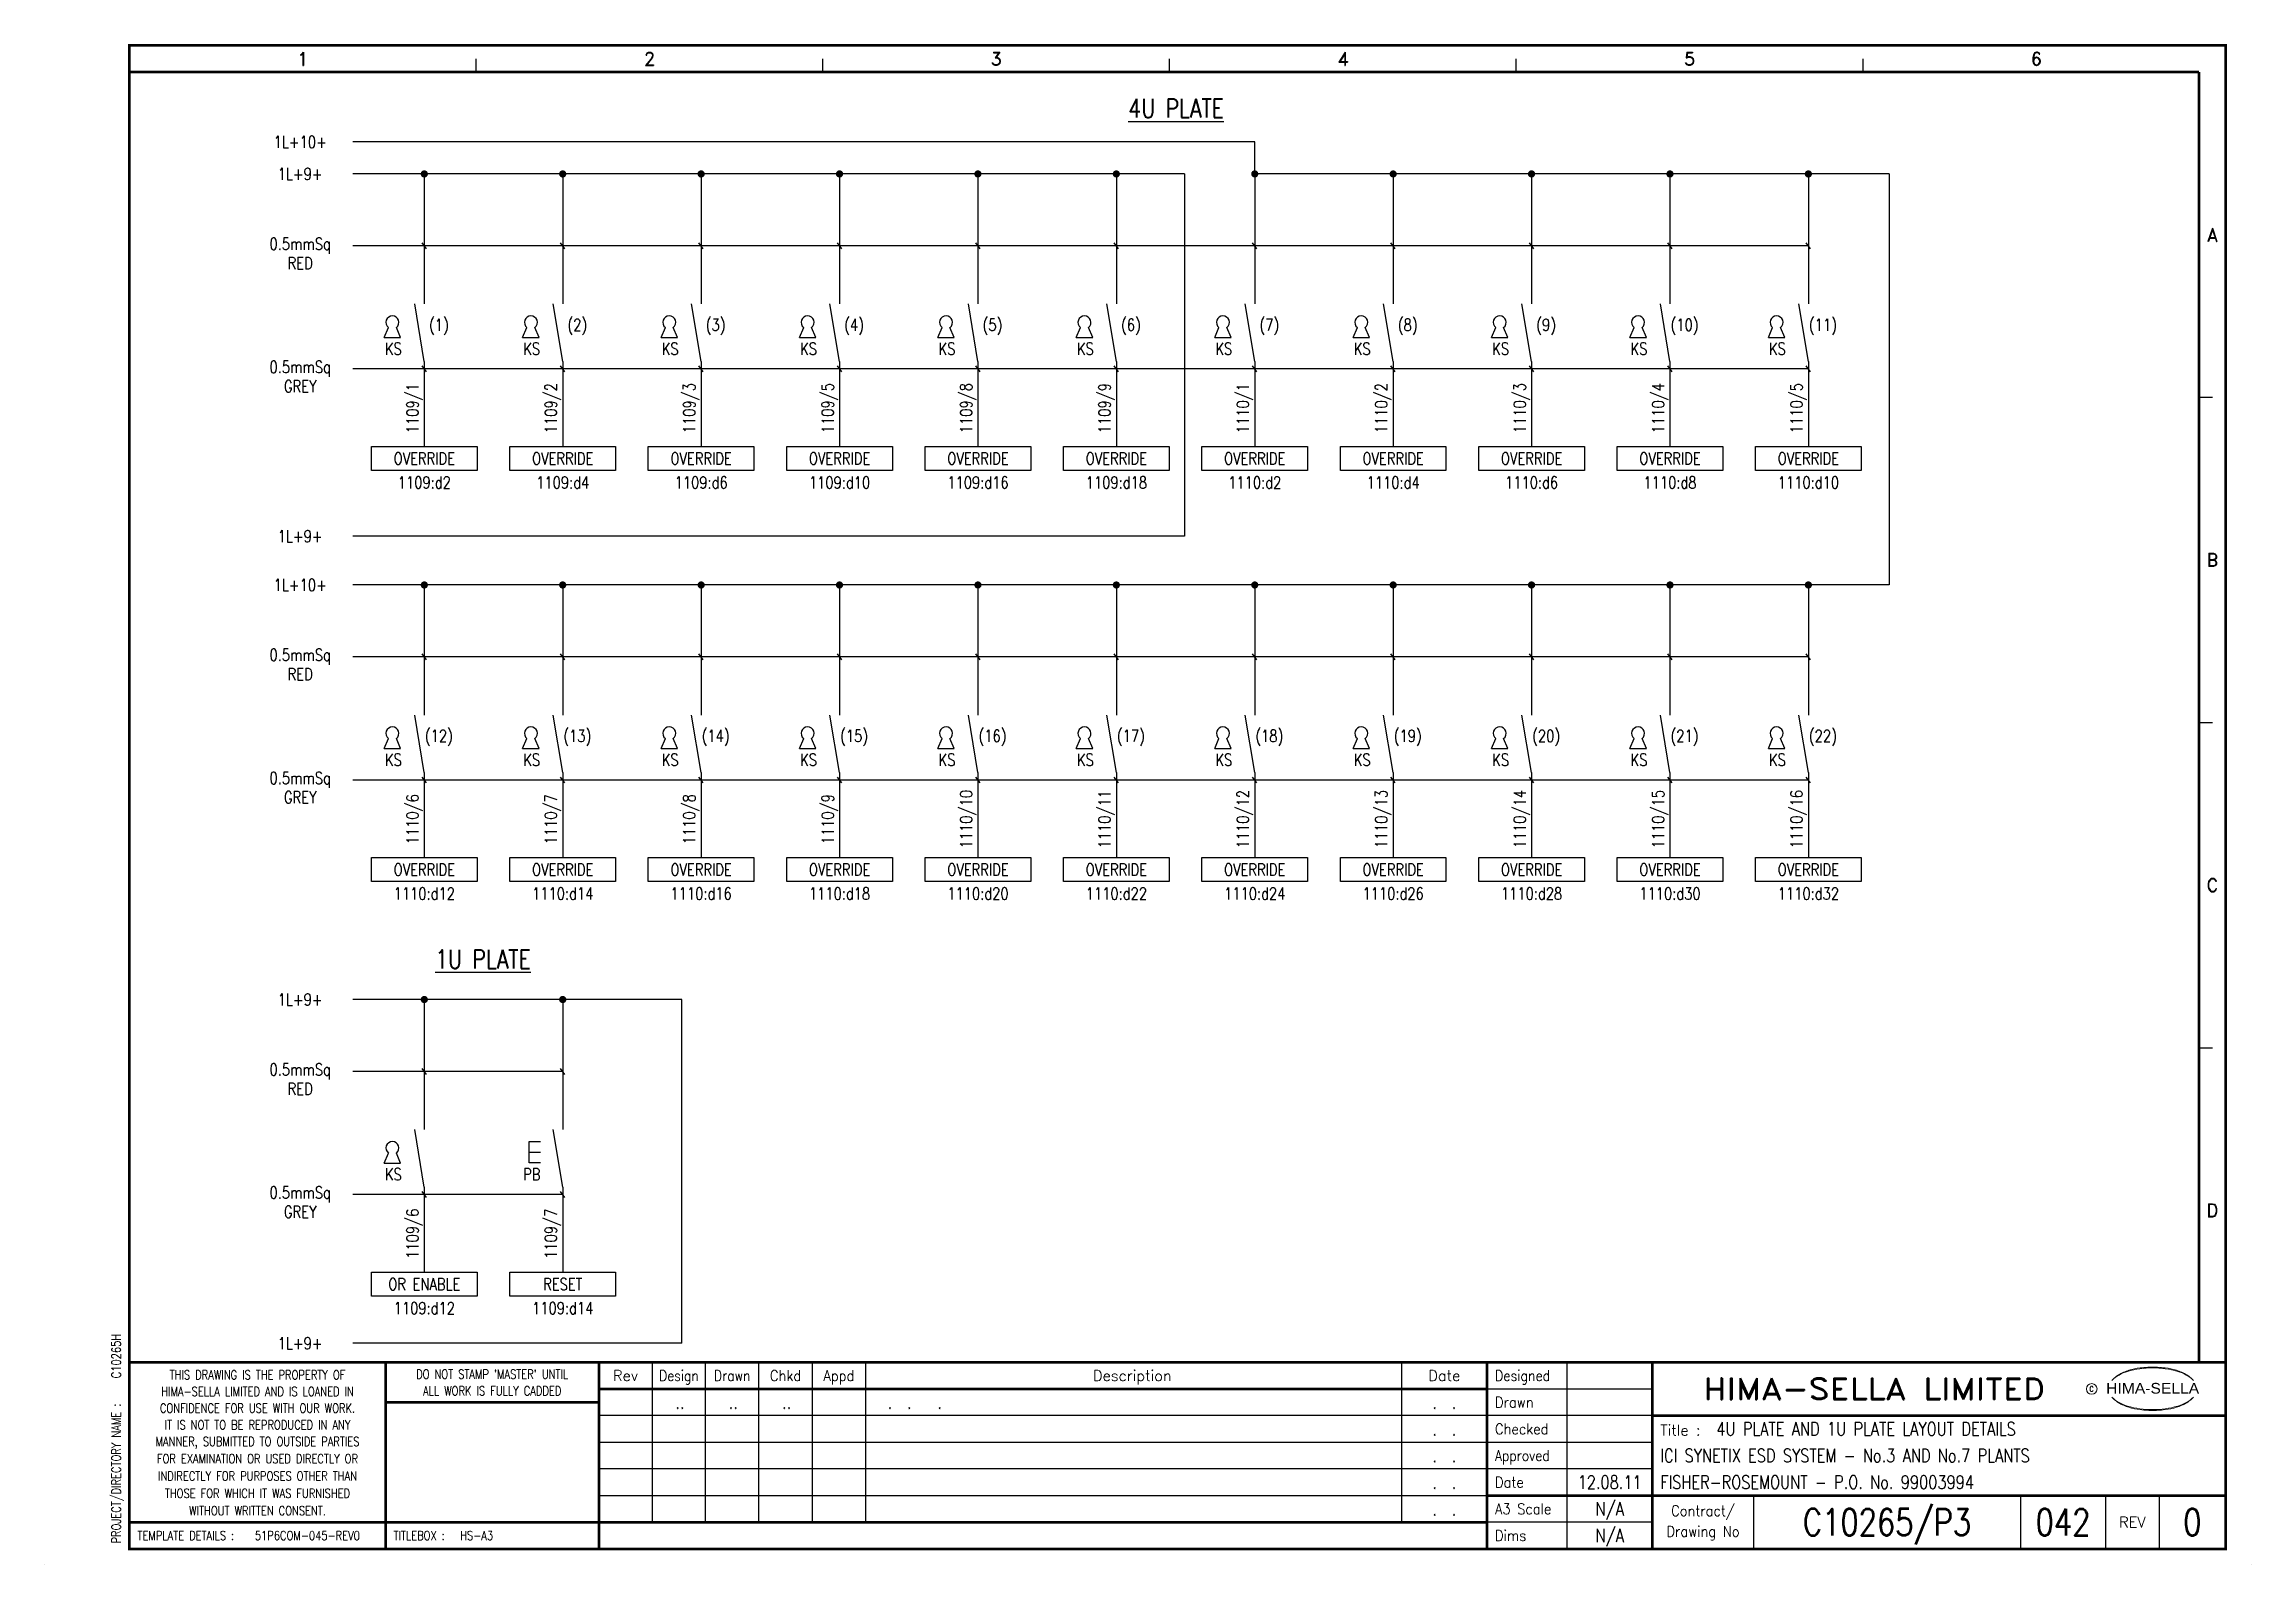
# Model space of a CAD drawing. Extents: x 0 to 414, y 0 to 285.
import ezdxf
from ezdxf.enums import TextEntityAlignment as Align

# ---------------------------------------------------------------- set-up
doc = ezdxf.new("R2010")
doc.units = 0
doc.header["$MEASUREMENT"] = 0
doc.linetypes.add('CONTINU', pattern=[0])
doc.layers.get('0').update_dxf_attribs({"linetype": 'CONTINUOUS'})
for name, color, linetype in [('01-DRAW', 7, 'CONTINUOUS'), ('117', 7, 'CONTINUOUS'), ('COL', 2, 'CONTINU'), ('ROW', 2, 'CONTINU'), ('TEXT', 2, 'CONTINUOUS'), ('TPOL', 3, 'CONTINUOUS'), ('UPS', 2, 'CONTINUOUS')]:
    doc.layers.add(name, color=color, linetype=linetype)
doc.styles.add('ARIAL', font='ARIAL.TTF', dxfattribs={"height": 2.5})
doc.styles.add('ROMAND', font='ROMAND')
doc.styles.add('ROMANS', font='romans.shx', dxfattribs={"width": 0.8})

msp = doc.modelspace()

# ---------------------------------------------------------------- texts
at = {"layer": 'TEXT', "style": 'ROMANS', "width": 0.8}
for s, height, p in [('%%u4U PLATE', 3.5096, (212.22, 273.22)), ('1L+10+', 2.25, (48, 266.9)), ('1L+9+', 2.25, (48, 260.9)), ('0.5mmSq', 2.25, (48, 247.41)), ('RED', 2.25, (48, 244.17)), ('(1)', 2.25, (74, 232.43)), ('(2)', 2.25, (99.95, 232.43)), ('(3)', 2.25, (125.89, 232.43)), ('(4)', 2.25, (151.84, 232.43)), ('(5)', 2.25, (177.79, 232.43)), ('(6)', 2.25, (203.74, 232.43)), ('(7)', 2.25, (229.69, 232.43)), ('(8)', 2.25, (255.64, 232.43)), ('(9)', 2.25, (281.59, 232.43)), ('(10)', 2.25, (307.54, 232.43)), ('(11)', 2.25, (333.48, 232.43)), ('KS', 2.25, (65.47, 228.12)), ('KS', 2.25, (91.41, 228.12)), ('KS', 2.25, (117.36, 228.12)), ('KS', 2.25, (143.31, 228.12)), ('KS', 2.25, (169.26, 228.12)), ('KS', 2.25, (195.21, 228.12)), ('KS', 2.25, (221.16, 228.12)), ('KS', 2.25, (247.11, 228.12)), ('KS', 2.25, (273.06, 228.12)), ('KS', 2.25, (299, 228.12)), ('KS', 2.25, (324.95, 228.12)), ('0.5mmSq', 2.25, (48, 224.32)), ('GREY', 2.25, (48, 221.07)), ('OVERRIDE', 2.25, (71.27, 207.52)), ('OVERRIDE', 2.25, (97.22, 207.52)), ('OVERRIDE', 2.25, (123.17, 207.52)), ('OVERRIDE', 2.25, (149.12, 207.52)), ('OVERRIDE', 2.25, (175.07, 207.52)), ('OVERRIDE', 2.25, (201.02, 207.52)), ('OVERRIDE', 2.25, (226.96, 207.52)), ('OVERRIDE', 2.25, (252.91, 207.52)), ('OVERRIDE', 2.25, (278.86, 207.52)), ('OVERRIDE', 2.25, (304.81, 207.52)), ('OVERRIDE', 2.25, (330.76, 207.52)), ('1109:d2', 2.25, (71.27, 203.02)), ('1109:d4', 2.25, (97.22, 203.02)), ('1109:d6', 2.25, (123.17, 203.02)), ('1109:d10', 2.25, (149.12, 203.02)), ('1109:d16', 2.25, (175.07, 203.02)), ('1109:d18', 2.25, (201.02, 203.02)), ('1110:d2', 2.25, (226.96, 203.02)), ('1110:d4', 2.25, (252.91, 203.02)), ('1110:d6', 2.25, (278.86, 203.02)), ('1110:d8', 2.25, (304.81, 203.02)), ('1110:d10', 2.25, (330.76, 203.02)), ('1L+9+', 2.25, (48, 192.94)), ('1L+10+', 2.25, (48, 183.8)), ('0.5mmSq', 2.25, (48, 170.31)), ('RED', 2.25, (48, 167.06)), ('(12)', 2.25, (74, 155.33)), ('(13)', 2.25, (99.95, 155.33)), ('(14)', 2.25, (125.89, 155.33)), ('(15)', 2.25, (151.84, 155.33)), ('(16)', 2.25, (177.79, 155.33)), ('(17)', 2.25, (203.74, 155.33)), ('(18)', 2.25, (229.69, 155.33)), ('(19)', 2.25, (255.64, 155.33)), ('(20)', 2.25, (281.59, 155.33)), ('(21)', 2.25, (307.54, 155.33)), ('(22)', 2.25, (333.48, 155.33)), ('KS', 2.25, (65.47, 151.02)), ('KS', 2.25, (91.41, 151.02)), ('KS', 2.25, (117.36, 151.02)), ('KS', 2.25, (143.31, 151.02)), ('KS', 2.25, (169.26, 151.02)), ('KS', 2.25, (195.21, 151.02)), ('KS', 2.25, (221.16, 151.02)), ('KS', 2.25, (247.11, 151.02)), ('KS', 2.25, (273.06, 151.02)), ('KS', 2.25, (299, 151.02)), ('KS', 2.25, (324.95, 151.02)), ('0.5mmSq', 2.25, (48, 147.22)), ('GREY', 2.25, (48, 143.97)), ('OVERRIDE', 2.25, (71.27, 130.41)), ('OVERRIDE', 2.25, (97.22, 130.41)), ('OVERRIDE', 2.25, (123.17, 130.41)), ('OVERRIDE', 2.25, (149.12, 130.41)), ('OVERRIDE', 2.25, (175.07, 130.41)), ('OVERRIDE', 2.25, (201.02, 130.41)), ('OVERRIDE', 2.25, (226.96, 130.41)), ('OVERRIDE', 2.25, (252.91, 130.41)), ('OVERRIDE', 2.25, (278.86, 130.41)), ('OVERRIDE', 2.25, (304.81, 130.41)), ('OVERRIDE', 2.25, (330.76, 130.41)), ('1110:d12', 2.25, (71.27, 125.91)), ('1110:d14', 2.25, (97.22, 125.91)), ('1110:d16', 2.25, (123.17, 125.91)), ('1110:d18', 2.25, (149.12, 125.91)), ('1110:d20', 2.25, (175.07, 125.91)), ('1110:d22', 2.25, (201.02, 125.91)), ('1110:d24', 2.25, (226.96, 125.91)), ('1110:d26', 2.25, (252.91, 125.91)), ('1110:d28', 2.25, (278.86, 125.91)), ('1110:d30', 2.25, (304.81, 125.91)), ('1110:d32', 2.25, (330.76, 125.91)), ('%%u1U PLATE', 3.5096, (82.27, 113.64)), ('1L+9+', 2.25, (48, 106.04)), ('0.5mmSq', 2.25, (48, 92.55)), ('RED', 2.25, (48, 89.3)), ('0.5mmSq', 2.25, (48, 69.46)), ('KS', 2.25, (65.47, 73.26)), ('PB', 2.25, (91.41, 73.26)), ('GREY', 2.25, (48, 66.21)), ('OR ENABLE', 2.25, (71.27, 52.65)), ('RESET', 2.25, (97.22, 52.65)), ('1109:d12', 2.25, (71.27, 48.15)), ('1109:d14', 2.25, (97.22, 48.15)), ('1L+9+', 2.25, (48, 41.56)), ('.  .   .', 2.5, (163.25, 30.51))]:
    msp.add_text(s, height=height, dxfattribs=at).set_placement(p, align=Align.MIDDLE)
for s, p in [('1109/1', (69.21, 216.97)), ('1109/2', (95.16, 216.97)), ('1109/3', (121.11, 216.97)), ('1109/5', (147.06, 216.97)), ('1109/8', (173.01, 216.97)), ('1109/9', (198.96, 216.97)), ('1110/1', (224.9, 216.97)), ('1110/2', (250.85, 216.97)), ('1110/3', (276.8, 216.97)), ('1110/4', (302.75, 216.97)), ('1110/5', (328.7, 216.97)), ('1110/10', (173.01, 139.87)), ('1110/12', (224.9, 139.87)), ('1110/13', (250.85, 139.87)), ('1110/14', (276.8, 139.87)), ('1110/15', (302.75, 139.87)), ('1110/16', (328.7, 139.87)), ('1110/6', (69.21, 139.87)), ('1110/7', (95.16, 139.87)), ('1110/8', (121.11, 139.87)), ('1110/9', (147.06, 139.87)), ('1110/11', (198.96, 139.87)), ('1109/6', (69.21, 62.11)), ('1109/7', (95.16, 62.11))]:
    msp.add_text(s, height=2.25, rotation=90, dxfattribs=at).set_placement(p, align=Align.MIDDLE)

# ---------------------------------------------------------------- blocks, each defined once
blk = doc.blocks.new('EDREV')
at = {"color": 2, "style": 'ROMANS', "width": 0.8}
for tag, p in [('DES', (129.2, 29.25)), ('DRN', (139.2, 29.25)), ('CHKD', (149.2, 29.25)), ('DES', (129.2, 24.25)), ('DRN', (139.2, 24.25)), ('CHKD', (149.2, 24.25)), ('DES', (129.2, 19.25)), ('DRN', (139.2, 19.25)), ('CHKD', (149.2, 19.25)), ('DES', (129.2, 14.25)), ('DRN', (139.2, 14.25)), ('CHKD', (149.2, 14.25)), ('DES', (129.2, 9.25)), ('DRN', (139.2, 9.25)), ('CHKD', (149.2, 9.25))]:
    blk.add_attdef(tag, text='', height=2.5, dxfattribs=at).set_placement(p, align=Align.CENTER)
blk = doc.blocks.new('HS-A3')
at = {"color": 1}
for p, q in [((81, 280), (81, 282.5)), ((146, 280), (146, 282.5)), ((211, 280), (211, 282.5)), ((276, 280), (276, 282.5)), ((341, 280), (341, 282.5)), ((404, 219), (406.5, 219)), ((404, 158), (406.5, 158)), ((404, 97), (406.5, 97)), ((114, 38), (114, 8)), ((124, 8), (124, 38)), ((134, 8), (134, 38)), ((144, 38), (144, 8)), ((154, 38), (154, 8)), ((254.5, 38), (254.5, 8)), ((285.5, 38), (285.5, 3)), ((270.5, 33), (301.5, 33)), ((301.5, 28), (104, 28)), ((104, 23), (301.5, 23)), ((301.5, 18), (104, 18)), ((104, 13), (270.5, 13)), ((320.5, 13), (320.5, 3)), ((370.5, 13), (370.5, 3)), ((386.5, 3), (386.5, 13)), ((396.5, 13), (396.5, 3)), ((301.5, 8), (270.5, 8)), ((0, 0), (0, 0.025)), ((413.9, 0), (413.9, 0.025))]:
    blk.add_line(p, q, dxfattribs=at)
at = {"color": 1, "const_width": 0.5}
blk.add_lwpolyline([(16, 3), (409, 3), (409, 285), (16, 285)], close=True, dxfattribs=at)
for points in [[(16, 280), (404, 280)], [(404, 38), (404, 280)], [(409, 38), (16, 38)], [(64, 3), (64, 38)], [(104, 3), (104, 38)], [(270.5, 38), (270.5, 3)], [(301.5, 3), (301.5, 38)], [(270.5, 33), (104, 33)], [(104, 30.5), (64, 30.5)], [(409, 28), (301.5, 28)], [(270.5, 13), (409, 13)], [(270.5, 8), (16, 8)]]:
    blk.add_lwpolyline(points, dxfattribs=at)
at = {"color": 3, "lineweight": 13}
blk.add_circle((383.8795, 33), 1, dxfattribs=at)
for centre, radius, start, end in [((392.604, 29.3277), 7.2401, 106.0532, 133.5024), ((392.8763, 29.5135), 7.2999, 130.419, 136.057), ((392.1149, 30.6001), 5.9804, 122.244, 131.6154), ((391.752, 31.2819), 5.2104, 111.8206, 122.8668), ((393.7772, 27.1992), 9.7601, 107.5931, 113.9452), ((395.0991, 20.9965), 15.9367, 89.2698, 106.3911), ((394.0978, 26.015), 10.9859, 96.0146, 107.3203), ((395.2933, 18.8099), 18.2818, 92.8917, 97.3734), ((395.2419, 21.3644), 15.7281, 89.7805, 93.1738), ((395.5053, 20.9965), 15.9367, 73.6089, 90.7302), ((395.3626, 21.3644), 15.7281, 86.8262, 90.2195), ((395.3112, 18.8099), 18.2818, 82.6266, 87.1083), ((396.5067, 26.015), 10.9859, 72.6797, 83.9854), ((396.8272, 27.1992), 9.7601, 66.0548, 72.4069), ((398.0005, 29.3277), 7.2401, 46.4976, 73.9468), ((398.8524, 31.2819), 5.2104, 57.1332, 68.1794), ((398.4895, 30.6001), 5.9804, 48.3846, 57.756), ((397.7282, 29.5135), 7.2999, 43.943, 49.581), ((392.8763, 36.545), 7.2999, 223.943, 229.581), ((392.604, 36.7308), 7.2401, 226.4976, 253.9468), ((392.1149, 35.4585), 5.9804, 228.3846, 237.756), ((391.752, 34.7766), 5.2104, 237.1332, 248.1794), ((393.7772, 38.8593), 9.7601, 246.0548, 252.4069), ((395.0991, 45.062), 15.9367, 253.6089, 270.7302), ((394.0978, 40.0435), 10.9859, 252.6797, 263.9854), ((395.2933, 47.2486), 18.2818, 262.6266, 267.1083), ((395.2419, 44.6941), 15.7281, 266.8262, 270.2195), ((395.5053, 45.062), 15.9367, 269.2698, 286.3911), ((395.3626, 44.6941), 15.7281, 269.7805, 273.1738), ((395.3112, 47.2486), 18.2818, 272.8917, 277.3734), ((396.5067, 40.0435), 10.9859, 276.0146, 287.3203), ((396.8272, 38.8593), 9.7601, 287.5931, 293.9452), ((398.0005, 36.7308), 7.2401, 286.0532, 313.5024), ((398.8524, 34.7766), 5.2104, 291.8206, 302.8668), ((398.4895, 35.4585), 5.9804, 302.244, 311.6154), ((397.7282, 36.545), 7.2999, 310.419, 316.057)]:
    blk.add_arc(centre, radius, start, end, dxfattribs=at)
at = {"color": 2, "style": 'ROMAND'}
for s, p in [('1', (48.5, 282.5)), ('2', (113.5, 282.5)), ('3', (178.5, 282.5)), ('4', (243.5, 282.5)), ('5', (308.5, 282.5)), ('6', (373.5, 282.5)), ('A', (406.5, 249.5)), ('B', (406.5, 188.5)), ('C', (406.5, 127.5)), ('D', (406.5, 66.5))]:
    blk.add_text(s, height=2.5, dxfattribs=at).set_placement(p, align=Align.MIDDLE)
at = {"color": 3, "lineweight": 13, "style": 'ROMANS', "width": 0.8}
for s, p in [('HIMA-SELLA LIMITED AND IS LOANED IN', (40, 32.5193)), ('THIS DRAWING IS THE PROPERTY OF', (40, 35.6443)), ("DO NOT STAMP 'MASTER' UNTIL", (84, 35.7693)), ('ALL WORK IS FULLY CADDED', (84, 32.6443)), ('CONFIDENCE FOR USE WITH OUR WORK.', (40, 29.3879)), ('IT IS NOT TO BE REPRODUCED IN ANY', (40, 26.2629)), ('MANNER, SUBMITTED TO OUTSIDE PARTIES', (40, 23.1379)), ('FOR EXAMINATION OR USED DIRECTLY OR', (40, 19.9054)), ('INDIRECTLY FOR PURPOSES OTHER THAN', (40, 16.6554)), ('THOSE FOR WHICH IT WAS FURNISHED', (40, 13.4054)), ('WITHOUT WRITTEN CONSENT.', (40, 10.1554))]:
    blk.add_text(s, height=1.7, dxfattribs=at).set_placement(p, align=Align.MIDDLE_CENTER)
at = {"color": 4, "style": 'ROMAND'}
for s, p in [('Rev', (109, 34.5)), ('Description', (204, 34.5)), ('Date', (262.5, 34.5))]:
    blk.add_text(s, height=2, dxfattribs=at).set_placement(p, align=Align.CENTER)
for s, width, p in [('Design', 0.85, (119, 34.5)), ('Drawn', 0.85, (129, 34.5)), ('Chkd', 0.9, (139, 34.5)), ('Appd', 0.9, (149, 34.5))]:
    blk.add_text(s, height=2, dxfattribs=dict(at, width=width)).set_placement(p, align=Align.CENTER)
for s, width, p in [('Designed', 0.87, (272, 34.5)), ('Drawn', 0.9, (272, 29.5)), ('Checked', 0.9, (272, 24.5)), ('Approved', 0.85, (272, 19.5)), ('Date', 0.9, (272, 14.5)), ('A3 Scale', 0.9, (272, 9.5)), ('Dims', 0.9, (272, 4.5))]:
    blk.add_text(s, height=2, dxfattribs=dict(at, width=width)).set_placement(p)
at = {"color": 1, "style": 'ROMAND', "width": 1.15}
blk.add_text('HIMA-SELLA LIMITED', height=4, dxfattribs=at).set_placement((343.0965, 33), align=Align.MIDDLE)
at = {"color": 3, "lineweight": 13, "style": 'ROMANS', "width": 0.8}
blk.add_text('C', height=1, dxfattribs=at).set_placement((383.8436, 32.5), align=Align.CENTER)
at = {"color": 1, "style": 'ARIAL', "width": 1.05}
blk.add_text('HIMA-SELLA', height=2, dxfattribs=at).set_placement((395.3022, 32.1293), align=Align.CENTER)
at = {"color": 3, "style": 'ROMANS', "width": 0.8}
blk.add_text('PROJECT/DIRECTORY NAME :', height=1.7, rotation=90, dxfattribs=at).set_placement((13.5, 4), align=Align.MIDDLE_LEFT)
at = {"color": 4, "style": 'ROMAND'}
blk.add_text('Title :', height=2, dxfattribs=at).set_placement((303, 24.25))
at = {"color": 4, "style": 'ROMAND', "width": 0.9}
for s, p in [('Contract/', (311, 10)), ('Drawing No', (311, 6))]:
    blk.add_text(s, height=2, dxfattribs=at).set_placement(p, align=Align.MIDDLE)
at = {"color": 4, "style": 'ROMAND'}
blk.add_text('REV', height=2, dxfattribs=at).set_placement((391.5, 8), align=Align.MIDDLE)
at = {"color": 3, "style": 'ROMANS', "width": 0.8}
for s, p in [('TEMPLATE DETAILS :', (17.5, 5.5)), ('TITLEBOX :', (65.5, 5.5)), ('HS-A3', (78, 5.5))]:
    blk.add_text(s, height=1.7, dxfattribs=at).set_placement(p, align=Align.MIDDLE_LEFT)
at = {"layer": 'COL', "style": 'ROMAND', "flags": 9}
for tag, p in [('COL1', (48.5, 282.5)), ('COL2', (113.5, 282.5)), ('COL3', (178.5, 282.5)), ('COL4', (243.5, 282.5)), ('COL5', (308.5, 282.5)), ('COL6', (373.5, 282.5))]:
    blk.add_attdef(tag, p, '', height=2.5, dxfattribs=at)
at = {"layer": 'ROW', "style": 'ROMAND', "flags": 9}
for tag, p in [('ROW1', (406.5, 249.5)), ('ROW2', (406.5, 188.5)), ('ROW3', (406.5, 127.5)), ('ROW4', (406.5, 66.5))]:
    blk.add_attdef(tag, p, '', height=2.5, dxfattribs=at)
at = {"layer": 'UPS', "color": 3, "style": 'ROMANS', "width": 0.8, "flags": 8}
blk.add_attdef('PROJS->NOMPRO', text='', height=1.7, rotation=90, dxfattribs=at).set_placement((13.5, 35), align=Align.MIDDLE_LEFT)
at = {"layer": 'UPS', "style": 'ROMANS', "width": 2.74737, "flags": 8}
blk.add_attdef('PLANOS->MCAN1', text='', height=2.5, rotation=0.069611, dxfattribs=at).set_placement((156, 31.6443), (243, 31.75), align=Align.FIT)
at = {"layer": 'UPS', "style": 'ROMANS', "width": 0.8, "flags": 8}
for tag, height, p in [('PLANOS->VERIF', 2.5, (293.5, 34.25)), ('PLANOS->CANVI1', 2.5, (109, 29.25)), ('PLANOS->NCAN1', 2.5, (149, 29.25)), ('PLANOS->DCAN1', 2.5, (262.5, 29.25)), ('PLANOS->ORIG', 2.5, (293.5, 29.25)), ('PLANOS->CANVI2', 2.5, (109, 24.25)), ('PLANOS->NCAN2', 2.5, (149, 24.25)), ('PLANOS->DCAN2', 2.5, (262.5, 24.25)), ('PLANOS->HECHF', 2.5, (293.5, 24.25)), ('PLANOS->CANVI3', 2.5, (109, 19.25)), ('PLANOS->NCAN3', 2.5, (149, 19.25)), ('PLANOS->DCAN3', 2.5, (262.5, 19.25)), ('PLANOS->HECHD', 2.5, (293.5, 19.25)), ('PLANOS->CANVI4', 2.5, (109, 14.25)), ('PLANOS->NCAN4', 2.5, (149, 14.25)), ('PLANOS->DCAN4', 2.5, (262.5, 14.25)), ('PLANOS->DATACREA', 2.5, (293.5, 14.25)), ('PLANOS->CANVI5', 2.5, (109, 9.25)), ('PLANOS->NCAN5', 2.5, (149, 9.25)), ('PLANOS->DCAN5', 2.5, (262.5, 9.25)), ('PLANOS->NR1', 2.5, (293.5, 9.25)), ('PROJS->DESCPRO3', 5, (345.5, 5.5)), ('PLANOS->PLANO', 5, (378.5, 5.5)), ('PLANOS->USER', 5, (402.75, 5.5)), ('PLANOS->NR2', 2.5, (293.5, 4.25))]:
    blk.add_attdef(tag, text='', height=height, dxfattribs=at).set_placement(p, align=Align.CENTER)
at = {"layer": 'UPS', "style": 'ROMANS', "flags": 8}
for tag, width, p, p2 in [('PLANOS->MCAN2', 2.686765, (156, 26.75), (243, 26.75)), ('PLANOS->MCAN3', 2.686765, (156, 21.75), (243, 21.75)), ('PLANOS->MCAN4', 2.676923, (156, 16.75), (243, 16.75)), ('PLANOS->MCAN5', 2.686765, (156, 11.75), (243, 11.75))]:
    blk.add_attdef(tag, text='', height=2.5, dxfattribs=dict(at, width=width)).set_placement(p, p2, align=Align.FIT)
at = {"layer": 'UPS', "style": 'ROMANS', "width": 0.8, "flags": 8}
blk.add_attdef('PLANOS->DENOM', (313.5, 24.25), '', height=2.5, dxfattribs=at)
at = {"layer": 'UPS', "color": 4, "style": 'ROMANS', "width": 0.8, "flags": 8}
for tag, p in [('PROJS->DESCPRO1', (303, 19.25)), ('PROJS->DESCPRO2', (303, 14.25))]:
    blk.add_attdef(tag, p, '', height=2.5, dxfattribs=at)
at = {"layer": 'UPS', "color": 3, "style": 'ROMANS', "width": 0.8, "flags": 8}
blk.add_attdef('PLANOS->PROTOTIPO', text='', height=1.7, dxfattribs=at).set_placement((39.5, 5.5), align=Align.MIDDLE_LEFT)
at = {"layer": 'UPS', "style": 'ROMANS', "width": 0.8, "flags": 8}
blk.add_attdef('PLANOS->OBS4', text='', height=2.5, dxfattribs=at).set_placement((107, 5.5), align=Align.MIDDLE_LEFT)
blk = doc.blocks.new('KEY')
at = {"layer": '01-DRAW'}
for p, q in [((-0.38, -0.5), (-0.18, -0.04)), ((-0.38, -0.5), (0.38, -0.5)), ((0.38, -0.5), (0.18, -0.04))]:
    blk.add_line(p, q, dxfattribs=at)
blk.add_arc((0, 0.2), 0.3, 307.477, 232.523, dxfattribs=at)

# ---------------------------------------------------------------- linework, layer by layer
for p, q in [((226.96, 266.9), (57.9, 266.9)), ((226.96, 260.9), (226.96, 266.9)), ((213.78, 260.9), (57.9, 260.9)), ((213.78, 260.9), (213.78, 192.94)), ((345.93, 260.9), (226.96, 260.9)), ((345.93, 260.9), (345.93, 183.8)), ((213.78, 192.94), (57.9, 192.94)), ((345.93, 183.8), (57.9, 183.8)), ((119.54, 106.04), (57.9, 106.04)), ((119.54, 41.56), (119.54, 106.04)), ((90.92, 75.44), (90.92, 79.41)), ((90.92, 79.41), (93.07, 79.41)), ((90.92, 77.43), (93.07, 77.43)), ((93.07, 75.44), (90.92, 75.44)), ((119.54, 41.56), (57.9, 41.56))]:
    msp.add_line(p, q)
at = {"const_width": 0.675}
for points in [[(70.93, 260.9, 1), (71.61, 260.9, 1)], [(96.88, 260.9, 1), (97.56, 260.9, 1)], [(122.83, 260.9, 1), (123.51, 260.9, 1)], [(148.78, 260.9, 1), (149.46, 260.9, 1)], [(174.73, 260.9, 1), (175.4, 260.9, 1)], [(200.68, 260.9, 1), (201.35, 260.9, 1)], [(226.63, 260.9, 1), (227.3, 260.9, 1)], [(252.58, 260.9, 1), (253.25, 260.9, 1)], [(278.52, 260.9, 1), (279.2, 260.9, 1)], [(304.47, 260.9, 1), (305.15, 260.9, 1)], [(330.42, 260.9, 1), (331.1, 260.9, 1)], [(70.93, 183.8, 1), (71.61, 183.8, 1)], [(96.88, 183.8, 1), (97.56, 183.8, 1)], [(122.83, 183.8, 1), (123.51, 183.8, 1)], [(148.78, 183.8, 1), (149.46, 183.8, 1)], [(174.73, 183.8, 1), (175.4, 183.8, 1)], [(200.68, 183.8, 1), (201.35, 183.8, 1)], [(226.63, 183.8, 1), (227.3, 183.8, 1)], [(252.58, 183.8, 1), (253.25, 183.8, 1)], [(278.52, 183.8, 1), (279.2, 183.8, 1)], [(304.47, 183.8, 1), (305.15, 183.8, 1)], [(330.42, 183.8, 1), (331.1, 183.8, 1)], [(70.93, 106.04, 1), (71.61, 106.04, 1)], [(96.88, 106.04, 1), (97.56, 106.04, 1)]]:
    msp.add_lwpolyline(points, format="xyb", close=True, dxfattribs=at)
for points in [[(81.17, 205.27), (61.37, 205.27), (61.37, 209.77), (81.17, 209.77)], [(107.12, 205.27), (87.32, 205.27), (87.32, 209.77), (107.12, 209.77)], [(133.07, 205.27), (113.27, 205.27), (113.27, 209.77), (133.07, 209.77)], [(159.02, 205.27), (139.22, 205.27), (139.22, 209.77), (159.02, 209.77)], [(184.97, 205.27), (165.17, 205.27), (165.17, 209.77), (184.97, 209.77)], [(210.92, 205.27), (191.12, 205.27), (191.12, 209.77), (210.92, 209.77)], [(236.86, 205.27), (217.06, 205.27), (217.06, 209.77), (236.86, 209.77)], [(262.81, 205.27), (243.01, 205.27), (243.01, 209.77), (262.81, 209.77)], [(288.76, 205.27), (268.96, 205.27), (268.96, 209.77), (288.76, 209.77)], [(314.71, 205.27), (294.91, 205.27), (294.91, 209.77), (314.71, 209.77)], [(340.66, 205.27), (320.86, 205.27), (320.86, 209.77), (340.66, 209.77)], [(81.17, 128.16), (61.37, 128.16), (61.37, 132.66), (81.17, 132.66)], [(107.12, 128.16), (87.32, 128.16), (87.32, 132.66), (107.12, 132.66)], [(133.07, 128.16), (113.27, 128.16), (113.27, 132.66), (133.07, 132.66)], [(159.02, 128.16), (139.22, 128.16), (139.22, 132.66), (159.02, 132.66)], [(184.97, 128.16), (165.17, 128.16), (165.17, 132.66), (184.97, 132.66)], [(210.92, 128.16), (191.12, 128.16), (191.12, 132.66), (210.92, 132.66)], [(236.86, 128.16), (217.06, 128.16), (217.06, 132.66), (236.86, 132.66)], [(262.81, 128.16), (243.01, 128.16), (243.01, 132.66), (262.81, 132.66)], [(288.76, 128.16), (268.96, 128.16), (268.96, 132.66), (288.76, 132.66)], [(314.71, 128.16), (294.91, 128.16), (294.91, 132.66), (314.71, 132.66)], [(340.66, 128.16), (320.86, 128.16), (320.86, 132.66), (340.66, 132.66)], [(81.17, 50.4), (61.37, 50.4), (61.37, 54.9), (81.17, 54.9)], [(107.12, 50.4), (87.32, 50.4), (87.32, 54.9), (107.12, 54.9)]]:
    msp.add_lwpolyline(points, close=True)
at = {"layer": '117'}
for p, q in [((71.27, 260.9), (71.27, 236.51)), ((97.22, 260.9), (97.22, 236.51)), ((123.17, 260.9), (123.17, 236.51)), ((149.12, 260.9), (149.12, 236.51)), ((175.07, 260.9), (175.07, 236.51)), ((201.02, 260.9), (201.02, 236.51)), ((226.96, 260.9), (226.96, 236.51)), ((252.91, 260.9), (252.91, 236.51)), ((278.86, 260.9), (278.86, 236.51)), ((304.81, 260.9), (304.81, 236.51)), ((330.76, 260.9), (330.76, 236.51)), ((71.27, 225.71), (69.47, 236.51)), ((97.22, 225.71), (95.42, 236.51)), ((123.17, 225.71), (121.37, 236.51)), ((149.12, 225.71), (147.32, 236.51)), ((175.07, 225.71), (173.27, 236.51)), ((201.02, 225.71), (199.22, 236.51)), ((226.96, 225.71), (225.16, 236.51)), ((252.91, 225.71), (251.11, 236.51)), ((278.86, 225.71), (277.06, 236.51)), ((304.81, 225.71), (303.01, 236.51)), ((330.76, 225.71), (328.96, 236.51)), ((71.27, 225.71), (71.27, 209.77)), ((97.22, 225.71), (97.22, 209.77)), ((123.17, 225.71), (123.17, 209.77)), ((149.12, 225.71), (149.12, 209.77)), ((175.07, 225.71), (175.07, 209.77)), ((201.02, 225.71), (201.02, 209.77)), ((226.96, 225.71), (226.96, 209.77)), ((252.91, 225.71), (252.91, 209.77)), ((278.86, 225.71), (278.86, 209.77)), ((304.81, 225.71), (304.81, 209.77)), ((330.76, 225.71), (330.76, 209.77)), ((71.27, 183.8), (71.27, 159.41)), ((97.22, 183.8), (97.22, 159.41)), ((123.17, 183.8), (123.17, 159.41)), ((149.12, 183.8), (149.12, 159.41)), ((175.07, 183.8), (175.07, 159.41)), ((201.02, 183.8), (201.02, 159.41)), ((226.96, 183.8), (226.96, 159.41)), ((252.91, 183.8), (252.91, 159.41)), ((278.86, 183.8), (278.86, 159.41)), ((304.81, 183.8), (304.81, 159.41)), ((330.76, 183.8), (330.76, 159.41)), ((71.27, 148.61), (69.47, 159.41)), ((97.22, 148.61), (95.42, 159.41)), ((123.17, 148.61), (121.37, 159.41)), ((149.12, 148.61), (147.32, 159.41)), ((175.07, 148.61), (173.27, 159.41)), ((201.02, 148.61), (199.22, 159.41)), ((226.96, 148.61), (225.16, 159.41)), ((252.91, 148.61), (251.11, 159.41)), ((278.86, 148.61), (277.06, 159.41)), ((304.81, 148.61), (303.01, 159.41)), ((330.76, 148.61), (328.96, 159.41)), ((71.27, 148.61), (71.27, 132.66)), ((97.22, 148.61), (97.22, 132.66)), ((123.17, 148.61), (123.17, 132.66)), ((149.12, 148.61), (149.12, 132.66)), ((175.07, 148.61), (175.07, 132.66)), ((201.02, 148.61), (201.02, 132.66)), ((226.96, 148.61), (226.96, 132.66)), ((252.91, 148.61), (252.91, 132.66)), ((278.86, 148.61), (278.86, 132.66)), ((304.81, 148.61), (304.81, 132.66)), ((330.76, 148.61), (330.76, 132.66)), ((71.27, 106.04), (71.27, 81.64)), ((97.22, 106.04), (97.22, 81.64)), ((71.27, 70.84), (69.47, 81.64)), ((97.22, 70.84), (95.42, 81.64)), ((71.27, 70.84), (71.27, 54.9)), ((97.22, 70.84), (97.22, 54.9))]:
    msp.add_line(p, q, dxfattribs=at)
at = {"layer": 'TPOL'}
for p, q in [((330.76, 247.41), (57.9, 247.41)), ((71.68, 246.86), (70.86, 247.97)), ((97.63, 246.86), (96.81, 247.97)), ((123.58, 246.86), (122.76, 247.97)), ((149.53, 246.86), (148.71, 247.97)), ((175.48, 246.86), (174.66, 247.97)), ((201.42, 246.86), (200.61, 247.97)), ((227.37, 246.86), (226.56, 247.97)), ((253.32, 246.86), (252.5, 247.97)), ((279.27, 246.86), (278.45, 247.97)), ((305.22, 246.86), (304.4, 247.97)), ((331.17, 246.86), (330.35, 247.97)), ((330.76, 224.32), (57.9, 224.32)), ((71.68, 223.76), (70.86, 224.88)), ((97.63, 223.76), (96.81, 224.88)), ((123.58, 223.76), (122.76, 224.88)), ((149.53, 223.76), (148.71, 224.88)), ((175.48, 223.76), (174.66, 224.88)), ((201.42, 223.76), (200.61, 224.88)), ((227.37, 223.76), (226.56, 224.88)), ((253.32, 223.76), (252.5, 224.88)), ((279.27, 223.76), (278.45, 224.88)), ((305.22, 223.76), (304.4, 224.88)), ((331.17, 223.76), (330.35, 224.88)), ((330.76, 170.31), (57.9, 170.31)), ((71.68, 169.75), (70.86, 170.87)), ((97.63, 169.75), (96.81, 170.87)), ((123.58, 169.75), (122.76, 170.87)), ((149.53, 169.75), (148.71, 170.87)), ((175.48, 169.75), (174.66, 170.87)), ((201.42, 169.75), (200.61, 170.87)), ((227.37, 169.75), (226.56, 170.87)), ((253.32, 169.75), (252.5, 170.87)), ((279.27, 169.75), (278.45, 170.87)), ((305.22, 169.75), (304.4, 170.87)), ((331.17, 169.75), (330.35, 170.87)), ((330.76, 147.22), (57.9, 147.22)), ((71.68, 146.66), (70.86, 147.78)), ((97.63, 146.66), (96.81, 147.78)), ((123.58, 146.66), (122.76, 147.78)), ((149.53, 146.66), (148.71, 147.78)), ((175.48, 146.66), (174.66, 147.78)), ((201.42, 146.66), (200.61, 147.78)), ((227.37, 146.66), (226.56, 147.78)), ((253.32, 146.66), (252.5, 147.78)), ((279.27, 146.66), (278.45, 147.78)), ((305.22, 146.66), (304.4, 147.78)), ((331.17, 146.66), (330.35, 147.78)), ((97.22, 92.55), (57.9, 92.55)), ((71.68, 91.99), (70.86, 93.11)), ((97.63, 91.99), (96.81, 93.11)), ((97.22, 69.46), (57.9, 69.46)), ((71.68, 68.9), (70.86, 70.02)), ((97.63, 68.9), (96.81, 70.02))]:
    msp.add_line(p, q, dxfattribs=at)

# ---------------------------------------------------------------- block references
msp.add_blockref('HS-A3', (0, 0)).add_auto_attribs({'PROJS->NOMPRO': 'C10265H', 'PLANOS->PROTOTIPO': '51P6COM-045-REV0', 'PROJS->DESCPRO3': 'C10265/P3', 'PLANOS->DATACREA': '12.08.11', 'PLANOS->DCAN5': '.  .', 'PLANOS->DCAN2': '.  .', 'PLANOS->DCAN3': '.  .', 'PLANOS->DCAN4': '.  .', 'PLANOS->DCAN1': '.  .', 'PLANOS->NR1': 'N/A', 'PLANOS->NR2': 'N/A', 'PROJS->DESCPRO1': 'ICI SYNETIX ESD SYSTEM - No.3 AND No.7 PLANTS', 'PROJS->DESCPRO2': 'FISHER-ROSEMOUNT - P.O. No. 99003994', 'PLANOS->DENOM': '4U PLATE AND 1U PLATE LAYOUT DETAILS', 'PLANOS->USER': '0', 'PLANOS->PLANO': '042'})
ref = msp.add_blockref('EDREV', (-10, 0))
ref.add_attrib('DES', '..', dxfattribs={"color": 2, "height": 2.5, "style": 'ROMANS', "width": 0.8}).set_placement((119.2, 29.25), align=Align.CENTER)
ref.add_attrib('DRN', '..', dxfattribs={"color": 2, "height": 2.5, "style": 'ROMANS', "width": 0.8}).set_placement((129.2, 29.25), align=Align.CENTER)
ref.add_attrib('CHKD', '..', dxfattribs={"color": 2, "height": 2.5, "style": 'ROMANS', "width": 0.8}).set_placement((139.2, 29.25), align=Align.CENTER)
at = {"layer": '117', "xscale": 4.05, "yscale": 4.05, "zscale": 4.05}
for p in [(65.3, 232.25), (91.25, 232.25), (117.2, 232.25), (143.14, 232.25), (169.09, 232.25), (195.04, 232.25), (220.99, 232.25), (246.94, 232.25), (272.89, 232.25), (298.84, 232.25), (324.79, 232.25), (65.3, 155.15), (91.25, 155.15), (117.2, 155.15), (143.14, 155.15), (169.09, 155.15), (195.04, 155.15), (220.99, 155.15), (246.94, 155.15), (272.89, 155.15), (298.84, 155.15), (324.79, 155.15), (65.3, 77.39)]:
    msp.add_blockref('KEY', p, dxfattribs=at)

msp.set_redraw_order([(e.dxf.handle, doc.entitydb.next_handle()) for e in msp.query("TEXT MTEXT ATTDEF DIMENSION ARC_DIMENSION")])  # texts and dimensions are drawn at this point

doc.saveas('drawing.dxf')
